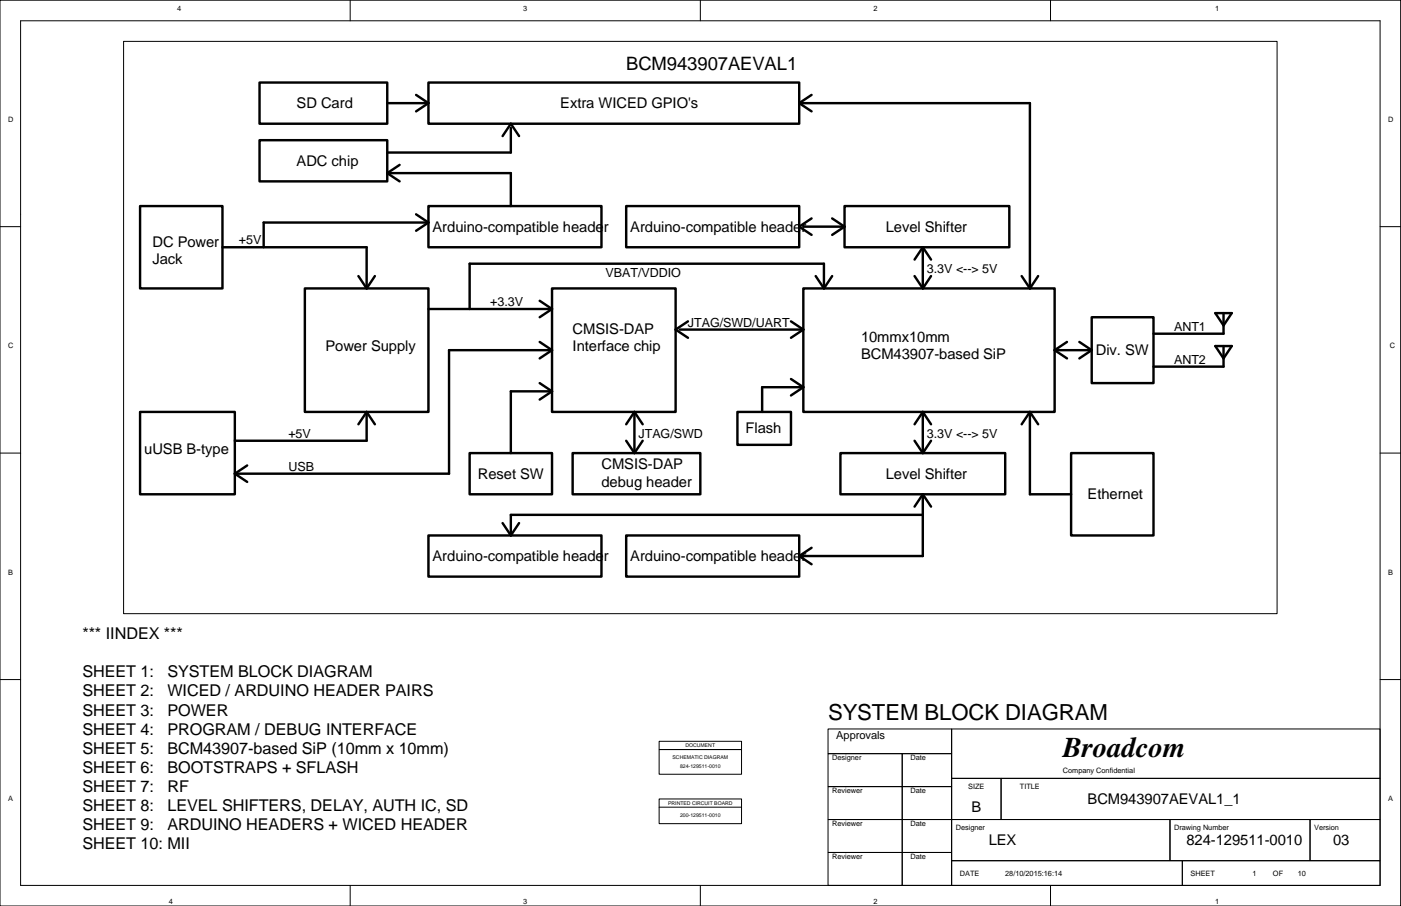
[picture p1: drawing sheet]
<svg xmlns="http://www.w3.org/2000/svg" width="432mm" height="279mm" viewBox="0 0 432 279" stroke-linecap="round" stroke-linejoin="round" font-family="sans-serif">
<defs><g id="words">
<text font-size="8.8" x="327.6" y="233.4">Broadcom</text>
<text font-size="6.8" x="255.2" y="222">SYSTEM BLOCK DIAGRAM</text>
<text font-size="5.7" x="193" y="21.6">BCM943907AEVAL1</text>
<g font-size="5">
<text x="25.4" y="197.2">*** IINDEX ***</text>
<text x="25.4" y="208.9">SHEET 1:</text>
<text x="51.6" y="208.9">SYSTEM BLOCK DIAGRAM</text>
<text x="25.4" y="214.8">SHEET 2:</text>
<text x="51.6" y="214.8">WICED / ARDUINO HEADER PAIRS</text>
<text x="25.4" y="220.7">SHEET 3:</text>
<text x="51.6" y="220.7">POWER</text>
<text x="25.4" y="226.5">SHEET 4:</text>
<text x="51.6" y="226.5">PROGRAM / DEBUG INTERFACE</text>
<text x="25.4" y="232.4">SHEET 5:</text>
<text x="51.6" y="232.4">BCM43907-based SiP (10mm x 10mm)</text>
<text x="25.4" y="238.3">SHEET 6:</text>
<text x="51.6" y="238.3">BOOTSTRAPS + SFLASH</text>
<text x="25.4" y="244.1">SHEET 7:</text>
<text x="51.6" y="244.1">RF</text>
<text x="25.4" y="250">SHEET 8:</text>
<text x="51.6" y="250">LEVEL SHIFTERS, DELAY, AUTH IC, SD</text>
<text x="25.4" y="255.9">SHEET 9:</text>
<text x="51.6" y="255.9">ARDUINO HEADERS + WICED HEADER</text>
<text x="25.4" y="261.8">SHEET 10: MII</text>
</g>
<g font-size="4.6">
<text x="91.4" y="33.3">SD Card</text>
<text x="172.7" y="33.3">Extra WICED GPIO's</text>
<text x="91.4" y="51.1">ADC chip</text>
<text x="133.3" y="71.4">Arduino-compatible header</text>
<text x="194.3" y="71.4">Arduino-compatible header</text>
<text x="273" y="71.4">Level Shifter</text>
<text x="47" y="76.2">DC Power</text>
<text x="47" y="81.6">Jack</text>
<text x="176.5" y="102.9">CMSIS-DAP</text>
<text x="265.4" y="105.4">10mmx10mm</text>
<text x="100.3" y="108.2">Power Supply</text>
<text x="176.5" y="108.2">Interface chip</text>
<text x="265.4" y="110.8">BCM43907-based SiP</text>
<text x="337.7" y="109.5">Div. SW</text>
<text x="229.8" y="133.6">Flash</text>
<text x="44.4" y="140">uUSB B-type</text>
<text x="147.3" y="147.6">Reset SW</text>
<text x="185.4" y="144.8">CMSIS-DAP</text>
<text x="273" y="147.6">Level Shifter</text>
<text x="185.4" y="150.1">debug header</text>
<text x="335.2" y="153.9">Ethernet</text>
<text x="133.3" y="173">Arduino-compatible header</text>
<text x="194.3" y="173">Arduino-compatible header</text>
<text x="299.4" y="250.3">B</text>
<text x="335.2" y="247.9">BCM943907AEVAL1_1</text>
<text x="304.7" y="260.6">LEX</text>
<text x="365.7" y="260.6">824-129511-0010</text>
<text x="410.9" y="260.6">03</text>
</g>
<g font-size="3.9">
<text x="73.6" y="75.4">+5V</text>
<text x="186.6" y="85.5">VBAT/VDDIO</text>
<text x="285.7" y="84.3">3.3V &lt;--&gt; 5V</text>
<text x="151.1" y="94.4">+3.3V</text>
<text x="212" y="100.8">JTAG/SWD/UART</text>
<text x="361.9" y="102">ANT1</text>
<text x="361.9" y="112.2">ANT2</text>
<text x="88.9" y="135">+5V</text>
<text x="196.8" y="135">JTAG/SWD</text>
<text x="285.7" y="135">3.3V &lt;--&gt; 5V</text>
<text x="88.9" y="145.2">USB</text>
</g>
<text font-size="3.4" x="257.8" y="227.8">Approvals</text>
<g font-size="2.3">
<text x="54.6" y="3.4">4</text>
<text x="161.3" y="3.4">3</text>
<text x="269.2" y="3.4">2</text>
<text x="374.6" y="3.4">1</text>
<text x="2.5" y="37.6">D</text>
<text x="427.9" y="37.6">D</text>
<text x="2.5" y="107.5">C</text>
<text x="428.4" y="107.2">C</text>
<text x="2.5" y="177.3">B</text>
<text x="427.9" y="177.3">B</text>
<text x="256.5" y="234.4">Designer</text>
<text x="280.6" y="234.4">Date</text>
<text x="327.6" y="238.3">Company Confidential</text>
<text x="256.5" y="244.6">Reviewer</text>
<text x="280.6" y="244.6">Date</text>
<text x="298.4" y="243.3">SIZE</text>
<text x="314.4" y="243.3">TITLE</text>
<text x="2.5" y="247.1">A</text>
<text x="427.9" y="247.1">A</text>
<text x="256.5" y="254.8">Reviewer</text>
<text x="280.6" y="254.8">Date</text>
<text x="294.6" y="256">Designer</text>
<text x="361.9" y="256">Drawing Number</text>
<text x="405" y="256">Version</text>
<text x="256.5" y="264.9">Reviewer</text>
<text x="280.6" y="264.9">Date</text>
<text x="309.8" y="270">28/10/2015:16:14</text>
<text x="366.9" y="270">SHEET</text>
<text x="386" y="270">1</text>
<text x="392.3" y="270">OF</text>
<text x="400" y="270">10</text>
<text x="295.8" y="270">DATE</text>
<text x="52.1" y="278.9">4</text>
<text x="161.3" y="278.9">3</text>
<text x="269.2" y="278.9">2</text>
<text x="374.6" y="278.9">1</text>
</g>
<g font-size="1.6">
<text x="211.3" y="230.4">DOCUMENT</text>
<text x="207.3" y="234.2">SCHEMATIC DIAGRAM</text>
<text x="209.6" y="236.7">824-129511-0010</text>
<text x="205.9" y="248.1">PRINTED CIRCUIT BOARD</text>
<text x="209.6" y="251.9">200-129511-0010</text>
</g>
</g></defs>
<g fill="none" stroke="#000" stroke-width=".31">
<path d="M0 .1h431.7v279.3h-431.7zM6.3 6.4h419.1v266.7h-419.1zM38.1 12.8h355.5v176.5h-355.5zM107.9 .1v6.3M215.9 .1v6.3M323.8 .1v6.3M0 69.9h6.3M425.4 69.9h6.3M0 139.7h6.3M425.4 139.7h6.3M0 209.6h6.3M425.4 209.6h6.3"/>
<path d="M203.2 228.6h25.3v2.6h-25.3zM203.2 231.2h25.3v7.6h-25.3zM255.2 224.8h38.1v7.6h-38.1zM255.2 232.4h22.9v10.2h-22.9zM278.1 232.4h15.2v10.2h-15.2zM293.3 224.8h132.1v15.2h-132.1zM203.2 248.9h25.3zM203.2 246.4h25.3v7.6h-25.3zM255.2 242.6h22.9v10.1h-22.9zM255.2 252.7h22.9v10.2h-22.9zM278.1 242.6h15.2v10.1h-15.2zM278.1 252.7h15.2v10.2h-15.2z"/>
<path d="M293.3 240h15.2v12.7h-15.2zM293.3 252.7h67.3v12.7h-67.3zM308.5 240h116.9v12.7h-116.9zM360.6 252.7h43.2v12.7h-43.2zM403.8 252.7h21.6v12.7h-21.6zM107.9 273.1v6.3M215.9 273.1v6.3M255.2 262.9h22.9v10.2h-22.9zM278.1 262.9h15.2v10.2h-15.2zM293.3 265.4h71.1v7.7h-71.1zM323.8 273.1v6.3M364.4 265.4h61v7.7h-61z"/>
</g>
<g fill="none" stroke="#000" stroke-width=".75">
<path d="M80 25.5h39.4v12.7h-39.4zM119.4 31.8h12.7M128.2 29.3l3.9 2.5M132.1 25.5h114.2v12.7h-114.2zM132.1 31.8l-3.9 2.5M157.4 39.4v7.6h-38M246.3 31.8l3.8 2.5M246.3 31.8h71.1v57.1M250.1 29.3l-3.8 2.5M80 43.2h39.4v12.7h-39.4zM119.4 53.4h38v10.1M119.4 53.4l3.8 2.5"/>
<path d="M123.2 50.9l-3.8 2.5M154.9 42l2.5-3.8 2.6 3.8M43.2 63.5h25.4v25.4h-25.4zM68.6 76.2h44.4v12.7M128.2 66.1l3.9 2.5M132.1 63.5h53.3v12.7h-53.3zM132.1 68.6h-50.8v7.6M132.1 68.6l-3.9 2.6M193 63.5h53.3v12.7h-53.3zM247.6 69.9h12.7M250.1 67.4l-3.8 2.5 3.8 2.5M256.5 67.4l3.8 2.5"/>
<path d="M260.3 63.5h50.8v12.7h-50.8zM260.3 69.9l-3.8 2.5M284.4 76.2v12.7M284.4 76.2l2.6 3.9M284.4 76.2l-2.5 3.9M94 88.9h38v38.1h-38zM110.5 85.1l2.5 3.8M115.5 85.1l-2.5 3.8M132.1 95.3h38M166.3 92.8l3.8 2.5M170.1 88.9h38.1v38.1h-38.1zM170.1 95.3l-3.8 2.5"/>
<path d="M212 99.1l-3.8 2.5 3.8 2.6M243.8 99.1l3.8 2.5M247.6 88.9h77.4v38.1h-77.4zM251.4 85.1l2.5 3.8M253.9 88.9v-7.6h-109.2v14M256.5 85.1l-2.6 3.8M281.9 85.1l2.5 3.8M287 85.1l-2.6 3.8M314.9 85.1l2.5 3.8M320 85.1l-2.6 3.8M336.5 97.8h19v20.3h-19zM374.6 96.6h5l-2.5 3.8z"/>
<path d="M377.1 96.6v6.3h-21.6M166.3 105.4l3.8 2.6M166.3 118.1l3.8 2.6M170.1 108h-31.7v38.1h-66M170.1 108l-3.8 2.5M209.5 101.6h38.1M243.8 116.9l3.8 2.5M247.6 101.6l-3.8 2.6M247.6 119.4l-3.8 2.6M247.6 119.4h-12.7v7.6M325 108h11.5M325 108l3.9 2.5"/>
<path d="M328.9 105.4l-3.9 2.6M332.7 105.4l3.8 2.6M336.5 108l-3.8 2.5M374.6 106.7h5l-2.5 3.8zM377.1 106.7v6.4h-21.6M43.2 127h29.2v25.4h-29.2zM113 127v8.9h-40.6M113 127l2.5 3.8M113 127l-2.5 3.8M144.7 139.7h25.4v12.7h-25.4zM170.1 120.7h-12.7v19M170.1 120.7l-3.8 2.5"/>
<path d="M176.5 139.7h39.4v12.7h-39.4zM193 135.9l2.5 3.8M195.5 127v12.7M195.5 127l2.6 3.8M195.5 127l-2.5 3.8M198.1 135.9l-2.6 3.8M227.3 127h16.5v10.2h-16.5zM259 139.7h50.8v12.7h-50.8zM281.9 135.9l2.5 3.8M284.4 127v12.7M284.4 127l2.6 3.8M284.4 127l-2.5 3.8"/>
<path d="M287 135.9l-2.6 3.8M317.4 127v25.4h12.7M317.4 127l2.6 3.8M317.4 127l-2.5 3.8M330.1 139.7h25.4v25.4h-25.4zM72.4 146.1l3.8 2.5M76.2 143.5l-3.8 2.6M284.4 152.4v19.1h-38.1M284.4 158.8h-127v6.3M284.4 152.4l2.6 3.8M284.4 152.4l-2.5 3.8M132.1 165.1h53.3v12.7h-53.3z"/>
<path d="M154.9 161.3l2.5 3.8M160 161.3l-2.6 3.8M193 165.1h53.3v12.7h-53.3zM246.3 171.5l3.8 2.5M250.1 168.9l-3.8 2.6"/>
</g>
<use href="#words"/>
</svg>
